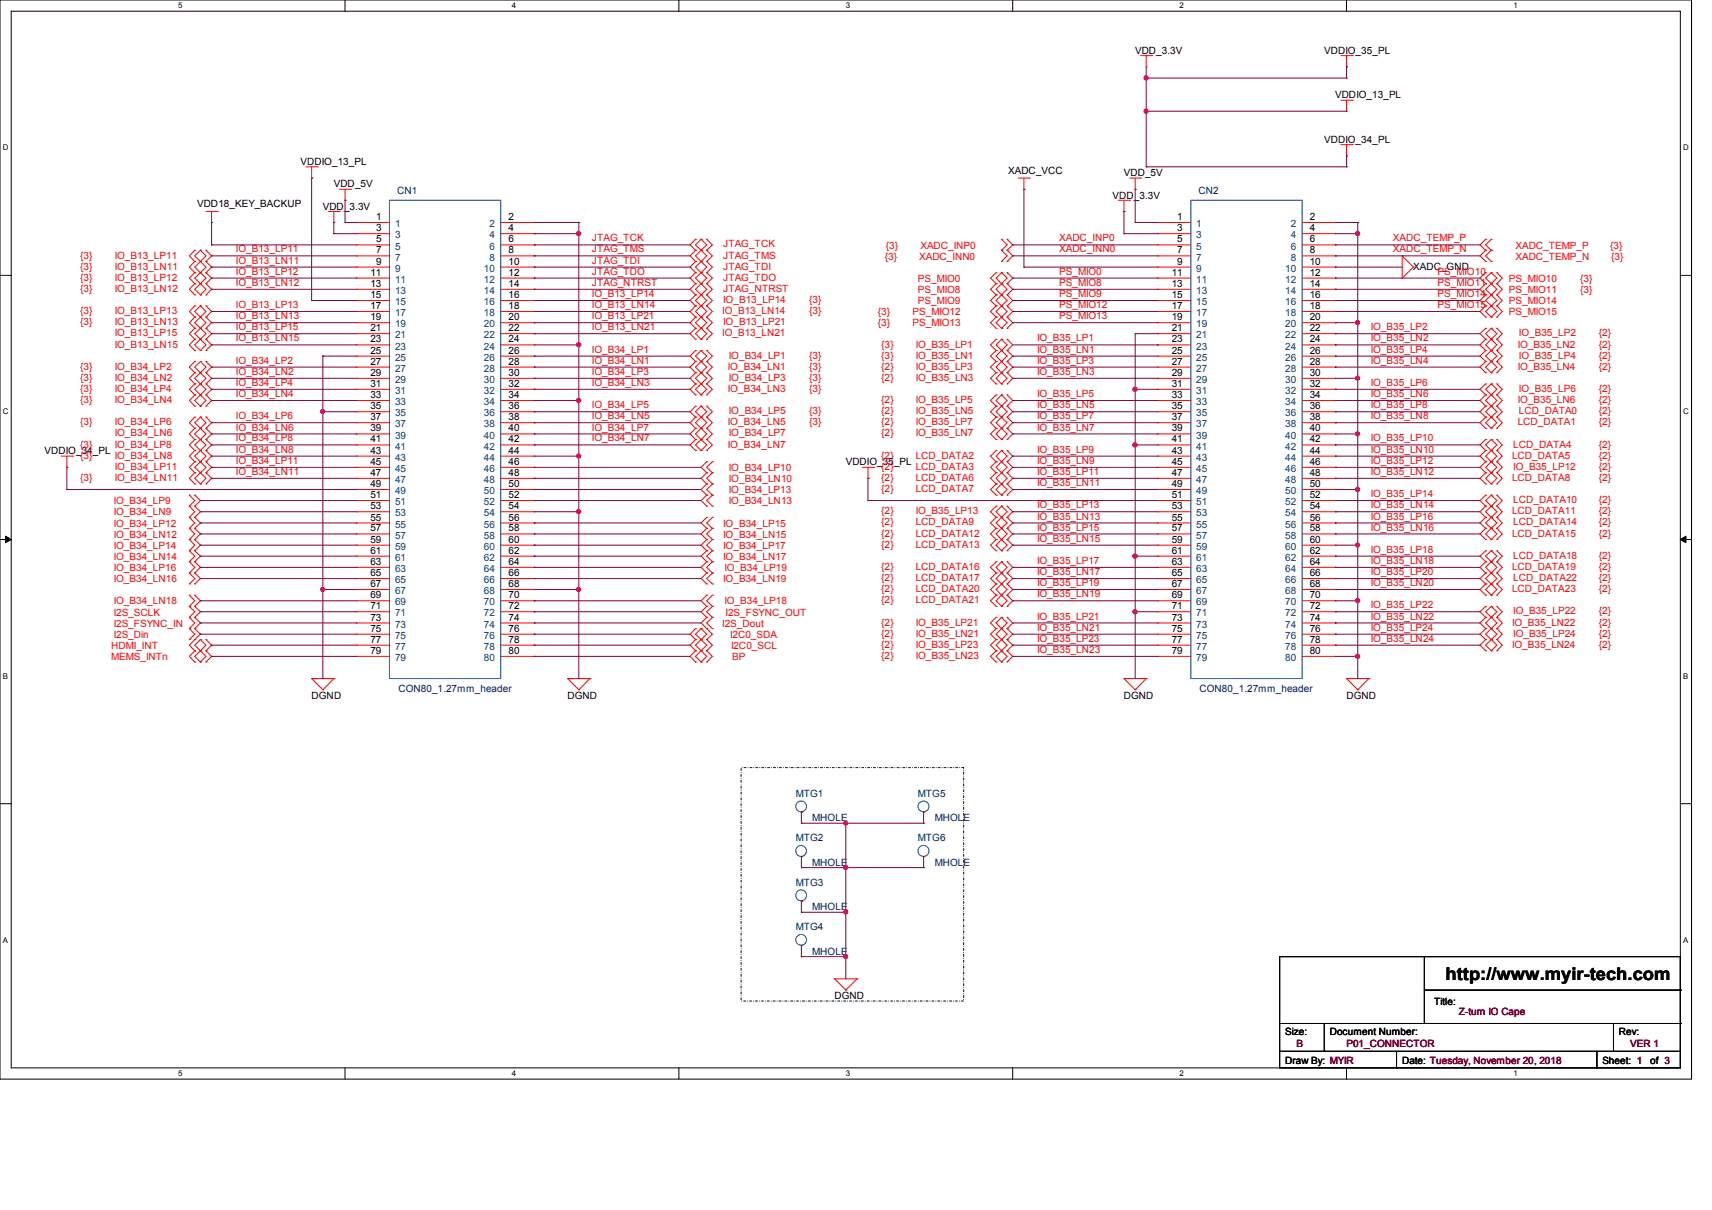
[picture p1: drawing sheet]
<svg xmlns="http://www.w3.org/2000/svg" width="297mm" height="210mm" viewBox="0 0 297 210" stroke-linecap="round" stroke-linejoin="round" font-family="sans-serif">
<defs><g id="words">
<text font-size="3" x="250.8" y="170">http://www.myir-tech.com</text>
<g font-size="1.7">
<text x="196.9" y="9.4">VDD_3.3V</text>
<text x="229.7" y="9.4">VDDIO_35_PL</text>
<text x="231.6" y="17.1">VDDIO_13_PL</text>
<text x="52.2" y="28.7">VDDIO_13_PL</text>
<text x="229.7" y="24.8">VDDIO_34_PL</text>
<text x="34.2" y="36">VDD18_KEY_BACKUP</text>
<text x="57.9" y="32.5">VDD_5V</text>
<text x="174.9" y="30.2">XADC_VCC</text>
<text x="193" y="34.5">VDD_3.3V</text>
<text x="195" y="30.6">VDD_5V</text>
<text x="56" y="36.4">VDD_3.3V</text>
<text x="65.2" y="38.2">1</text>
<text x="65.2" y="40.1">3</text>
<text x="88.2" y="38.2">2</text>
<text x="88.2" y="40.1">4</text>
<text x="204.2" y="38.2">1</text>
<text x="204.2" y="40.1">3</text>
<text x="227.2" y="38.2">2</text>
<text x="227.2" y="40.1">4</text>
<text x="64.3" y="47.8">11</text>
<text x="65.2" y="42.1">5</text>
<text x="65.2" y="44">7</text>
<text x="65.2" y="45.9">9</text>
<text x="88.2" y="42.1">6</text>
<text x="88.2" y="44">8</text>
<text x="88.2" y="45.9">10</text>
<text x="88.2" y="47.8">12</text>
<text x="203.3" y="47.8">11</text>
<text x="204.2" y="42.1">5</text>
<text x="204.2" y="44">7</text>
<text x="204.2" y="45.9">9</text>
<text x="227.2" y="42.1">6</text>
<text x="227.2" y="44">8</text>
<text x="227.2" y="45.9">10</text>
<text x="227.2" y="47.8">12</text>
<text x="245.2" y="46.8">XADC_GND</text>
<text x="64.3" y="49.8">13</text>
<text x="64.3" y="51.7">15</text>
<text x="64.3" y="53.6">17</text>
<text x="88.2" y="49.8">14</text>
<text x="88.2" y="51.7">16</text>
<text x="88.2" y="53.6">18</text>
<text x="203.3" y="49.8">13</text>
<text x="203.3" y="51.7">15</text>
<text x="203.3" y="53.6">17</text>
<text x="227.2" y="49.8">14</text>
<text x="227.2" y="51.7">16</text>
<text x="227.2" y="53.6">18</text>
<text x="64.3" y="55.6">19</text>
<text x="64.3" y="57.5">21</text>
<text x="64.3" y="59.4">23</text>
<text x="88.2" y="55.6">20</text>
<text x="88.2" y="57.5">22</text>
<text x="88.2" y="59.4">24</text>
<text x="203.3" y="55.6">19</text>
<text x="203.3" y="57.5">21</text>
<text x="203.3" y="59.4">23</text>
<text x="227.2" y="55.6">20</text>
<text x="227.2" y="57.5">22</text>
<text x="227.2" y="59.4">24</text>
<text x="64.3" y="61.4">25</text>
<text x="64.3" y="63.3">27</text>
<text x="64.3" y="65.2">29</text>
<text x="88.2" y="61.4">26</text>
<text x="88.2" y="63.3">28</text>
<text x="88.2" y="65.2">30</text>
<text x="203.3" y="61.4">25</text>
<text x="203.3" y="63.3">27</text>
<text x="203.3" y="65.2">29</text>
<text x="227.2" y="61.4">26</text>
<text x="227.2" y="63.3">28</text>
<text x="227.2" y="65.2">30</text>
<text x="64.3" y="67.1">31</text>
<text x="64.3" y="69.1">33</text>
<text x="64.3" y="71">35</text>
<text x="88.2" y="67.1">32</text>
<text x="88.2" y="69.1">34</text>
<text x="88.2" y="71">36</text>
<text x="203.3" y="67.1">31</text>
<text x="203.3" y="69.1">33</text>
<text x="203.3" y="71">35</text>
<text x="227.2" y="67.1">32</text>
<text x="227.2" y="69.1">34</text>
<text x="227.2" y="71">36</text>
<text x="64.3" y="72.9">37</text>
<text x="64.3" y="74.9">39</text>
<text x="64.3" y="76.8">41</text>
<text x="88.2" y="72.9">38</text>
<text x="88.2" y="74.9">40</text>
<text x="88.2" y="76.8">42</text>
<text x="203.3" y="72.9">37</text>
<text x="203.3" y="74.9">39</text>
<text x="203.3" y="76.8">41</text>
<text x="227.2" y="72.9">38</text>
<text x="227.2" y="74.9">40</text>
<text x="227.2" y="76.8">42</text>
<text x="7.7" y="78.8">VDDIO_34_PL</text>
<text x="64.3" y="78.7">43</text>
<text x="64.3" y="80.7">45</text>
<text x="64.3" y="82.6">47</text>
<text x="88.2" y="78.7">44</text>
<text x="88.2" y="80.7">46</text>
<text x="88.2" y="82.6">48</text>
<text x="146.7" y="80.8">VDDIO_35_PL</text>
<text x="203.3" y="78.7">43</text>
<text x="203.3" y="80.7">45</text>
<text x="203.3" y="82.6">47</text>
<text x="227.2" y="78.7">44</text>
<text x="227.2" y="80.7">46</text>
<text x="227.2" y="82.6">48</text>
<text x="64.3" y="84.5">49</text>
<text x="64.3" y="86.4">51</text>
<text x="64.3" y="88.4">53</text>
<text x="88.2" y="84.5">50</text>
<text x="88.2" y="86.4">52</text>
<text x="88.2" y="88.4">54</text>
<text x="203.3" y="84.5">49</text>
<text x="203.3" y="86.4">51</text>
<text x="203.3" y="88.4">53</text>
<text x="227.2" y="84.5">50</text>
<text x="227.2" y="86.4">52</text>
<text x="227.2" y="88.4">54</text>
<text x="64.3" y="90.3">55</text>
<text x="64.3" y="92.2">57</text>
<text x="64.3" y="94.2">59</text>
<text x="88.2" y="90.3">56</text>
<text x="88.2" y="92.2">58</text>
<text x="88.2" y="94.2">60</text>
<text x="203.3" y="90.3">55</text>
<text x="203.3" y="92.2">57</text>
<text x="203.3" y="94.2">59</text>
<text x="227.2" y="90.3">56</text>
<text x="227.2" y="92.2">58</text>
<text x="227.2" y="94.2">60</text>
<text x="64.3" y="96.1">61</text>
<text x="64.3" y="98">63</text>
<text x="64.3" y="100">65</text>
<text x="64.3" y="101.9">67</text>
<text x="88.2" y="96.1">62</text>
<text x="88.2" y="98">64</text>
<text x="88.2" y="100">66</text>
<text x="88.2" y="101.9">68</text>
<text x="203.3" y="96.1">61</text>
<text x="203.3" y="98">63</text>
<text x="203.3" y="100">65</text>
<text x="203.3" y="101.9">67</text>
<text x="227.2" y="96.1">62</text>
<text x="227.2" y="98">64</text>
<text x="227.2" y="100">66</text>
<text x="227.2" y="101.9">68</text>
<text x="64.3" y="103.8">69</text>
<text x="64.3" y="105.7">71</text>
<text x="64.3" y="107.7">73</text>
<text x="88.2" y="103.8">70</text>
<text x="88.2" y="105.7">72</text>
<text x="88.2" y="107.7">74</text>
<text x="203.3" y="103.8">69</text>
<text x="203.3" y="105.7">71</text>
<text x="203.3" y="107.7">73</text>
<text x="227.2" y="103.8">70</text>
<text x="227.2" y="105.7">72</text>
<text x="227.2" y="107.7">74</text>
<text x="64.3" y="109.6">75</text>
<text x="64.3" y="111.5">77</text>
<text x="64.3" y="113.5">79</text>
<text x="88.2" y="109.6">76</text>
<text x="88.2" y="111.5">78</text>
<text x="88.2" y="113.5">80</text>
<text x="203.3" y="109.6">75</text>
<text x="203.3" y="111.5">77</text>
<text x="203.3" y="113.5">79</text>
<text x="227.2" y="109.6">76</text>
<text x="227.2" y="111.5">78</text>
<text x="227.2" y="113.5">80</text>
<text x="54.1" y="121.3">DGND</text>
<text x="98.5" y="121.3">DGND</text>
<text x="195" y="121.3">DGND</text>
<text x="233.6" y="121.3">DGND</text>
<text x="144.8" y="173.4">DGND</text>
<text x="222.9" y="179.6">Size:</text>
<text x="230.7" y="179.6">Document Number:</text>
<text x="248.8" y="174.4">Title:</text>
<text x="280.9" y="179.6">Rev:</text>
<text x="222.9" y="184.6">Draw By: MYIR</text>
<text x="243.2" y="184.6">Date: Tuesday, November 20, 2018</text>
<text x="278" y="184.6">Sheet: 1</text>
<text x="286.3" y="184.6">of 3</text>
</g>
<g font-size="1.7" fill="#000080">
<text x="68.9" y="33.7">CN1</text>
<text x="207.9" y="33.7">CN2</text>
<text x="69.1" y="120.1">CON80_1.27mm_header</text>
<text x="208.1" y="120.1">CON80_1.27mm_header</text>
<text x="138" y="138.3">MTG1</text>
<text x="140.9" y="142.5">MHOLE</text>
<text x="159.2" y="138.3">MTG5</text>
<text x="162.2" y="142.5">MHOLE</text>
<text x="138" y="146">MTG2</text>
<text x="159.2" y="146">MTG6</text>
<text x="138" y="153.8">MTG3</text>
<text x="140.9" y="150.3">MHOLE</text>
<text x="162.2" y="150.3">MHOLE</text>
<text x="138" y="161.5">MTG4</text>
<text x="140.9" y="158">MHOLE</text>
<text x="140.9" y="165.7">MHOLE</text>
</g>
<g font-size="1.7" fill="#004080">
<text x="68.5" y="39.4">1</text>
<text x="68.5" y="41.4">3</text>
<text x="84.9" y="39.4">2</text>
<text x="84.9" y="41.4">4</text>
<text x="207.5" y="39.4">1</text>
<text x="207.5" y="41.4">3</text>
<text x="223.9" y="39.4">2</text>
<text x="223.9" y="41.4">4</text>
<text x="68.5" y="43.3">5</text>
<text x="68.5" y="45.2">7</text>
<text x="68.5" y="47.2">9</text>
<text x="83.9" y="47.2">10</text>
<text x="84.9" y="43.3">6</text>
<text x="84.9" y="45.2">8</text>
<text x="207.5" y="43.3">5</text>
<text x="207.5" y="45.2">7</text>
<text x="207.5" y="47.2">9</text>
<text x="222.9" y="47.2">10</text>
<text x="223.9" y="43.3">6</text>
<text x="223.9" y="45.2">8</text>
<text x="68.5" y="49.1">11</text>
<text x="68.5" y="51">13</text>
<text x="68.5" y="53">15</text>
<text x="83.9" y="49.1">12</text>
<text x="83.9" y="51">14</text>
<text x="83.9" y="53">16</text>
<text x="207.5" y="49.1">11</text>
<text x="207.5" y="51">13</text>
<text x="207.5" y="53">15</text>
<text x="222.9" y="49.1">12</text>
<text x="222.9" y="51">14</text>
<text x="222.9" y="53">16</text>
<text x="68.5" y="54.9">17</text>
<text x="68.5" y="56.8">19</text>
<text x="68.5" y="58.7">21</text>
<text x="83.9" y="54.9">18</text>
<text x="83.9" y="56.8">20</text>
<text x="83.9" y="58.7">22</text>
<text x="207.5" y="54.9">17</text>
<text x="207.5" y="56.8">19</text>
<text x="207.5" y="58.7">21</text>
<text x="222.9" y="54.9">18</text>
<text x="222.9" y="56.8">20</text>
<text x="222.9" y="58.7">22</text>
<text x="68.5" y="60.7">23</text>
<text x="68.5" y="62.6">25</text>
<text x="68.5" y="64.5">27</text>
<text x="83.9" y="60.7">24</text>
<text x="83.9" y="62.6">26</text>
<text x="83.9" y="64.5">28</text>
<text x="207.5" y="60.7">23</text>
<text x="207.5" y="62.6">25</text>
<text x="207.5" y="64.5">27</text>
<text x="222.9" y="60.7">24</text>
<text x="222.9" y="62.6">26</text>
<text x="222.9" y="64.5">28</text>
<text x="68.5" y="66.5">29</text>
<text x="68.5" y="68.4">31</text>
<text x="68.5" y="70.3">33</text>
<text x="83.9" y="66.5">30</text>
<text x="83.9" y="68.4">32</text>
<text x="83.9" y="70.3">34</text>
<text x="207.5" y="66.5">29</text>
<text x="207.5" y="68.4">31</text>
<text x="207.5" y="70.3">33</text>
<text x="222.9" y="66.5">30</text>
<text x="222.9" y="68.4">32</text>
<text x="222.9" y="70.3">34</text>
<text x="68.5" y="72.3">35</text>
<text x="68.5" y="74.2">37</text>
<text x="68.5" y="76.1">39</text>
<text x="83.9" y="72.3">36</text>
<text x="83.9" y="74.2">38</text>
<text x="83.9" y="76.1">40</text>
<text x="207.5" y="72.3">35</text>
<text x="207.5" y="74.2">37</text>
<text x="207.5" y="76.1">39</text>
<text x="222.9" y="72.3">36</text>
<text x="222.9" y="74.2">38</text>
<text x="222.9" y="76.1">40</text>
<text x="68.5" y="78">41</text>
<text x="68.5" y="80">43</text>
<text x="68.5" y="81.9">45</text>
<text x="68.5" y="83.8">47</text>
<text x="83.9" y="78">42</text>
<text x="83.9" y="80">44</text>
<text x="83.9" y="81.9">46</text>
<text x="83.9" y="83.8">48</text>
<text x="207.5" y="78">41</text>
<text x="207.5" y="80">43</text>
<text x="207.5" y="81.9">45</text>
<text x="207.5" y="83.8">47</text>
<text x="222.9" y="78">42</text>
<text x="222.9" y="80">44</text>
<text x="222.9" y="81.9">46</text>
<text x="222.9" y="83.8">48</text>
<text x="68.5" y="85.8">49</text>
<text x="68.5" y="87.7">51</text>
<text x="68.5" y="89.6">53</text>
<text x="83.9" y="85.8">50</text>
<text x="83.9" y="87.7">52</text>
<text x="83.9" y="89.6">54</text>
<text x="207.5" y="85.8">49</text>
<text x="207.5" y="87.7">51</text>
<text x="207.5" y="89.6">53</text>
<text x="222.9" y="85.8">50</text>
<text x="222.9" y="87.7">52</text>
<text x="222.9" y="89.6">54</text>
<text x="68.5" y="91.6">55</text>
<text x="68.5" y="93.5">57</text>
<text x="68.5" y="95.4">59</text>
<text x="83.9" y="91.6">56</text>
<text x="83.9" y="93.5">58</text>
<text x="83.9" y="95.4">60</text>
<text x="207.5" y="91.6">55</text>
<text x="207.5" y="93.5">57</text>
<text x="207.5" y="95.4">59</text>
<text x="222.9" y="91.6">56</text>
<text x="222.9" y="93.5">58</text>
<text x="222.9" y="95.4">60</text>
<text x="68.5" y="97.3">61</text>
<text x="68.5" y="99.3">63</text>
<text x="68.5" y="101.2">65</text>
<text x="83.9" y="97.3">62</text>
<text x="83.9" y="99.3">64</text>
<text x="83.9" y="101.2">66</text>
<text x="207.5" y="97.3">61</text>
<text x="207.5" y="99.3">63</text>
<text x="207.5" y="101.2">65</text>
<text x="222.9" y="97.3">62</text>
<text x="222.9" y="99.3">64</text>
<text x="222.9" y="101.2">66</text>
<text x="68.5" y="103.1">67</text>
<text x="68.5" y="105.1">69</text>
<text x="68.5" y="107">71</text>
<text x="83.9" y="103.1">68</text>
<text x="83.9" y="105.1">70</text>
<text x="83.9" y="107">72</text>
<text x="207.5" y="103.1">67</text>
<text x="207.5" y="105.1">69</text>
<text x="207.5" y="107">71</text>
<text x="222.9" y="103.1">68</text>
<text x="222.9" y="105.1">70</text>
<text x="222.9" y="107">72</text>
<text x="68.5" y="108.9">73</text>
<text x="68.5" y="110.9">75</text>
<text x="68.5" y="112.8">77</text>
<text x="83.9" y="108.9">74</text>
<text x="83.9" y="110.9">76</text>
<text x="83.9" y="112.8">78</text>
<text x="207.5" y="108.9">73</text>
<text x="207.5" y="110.9">75</text>
<text x="207.5" y="112.8">77</text>
<text x="222.9" y="108.9">74</text>
<text x="222.9" y="110.9">76</text>
<text x="222.9" y="112.8">78</text>
<text x="68.5" y="114.7">79</text>
<text x="83.9" y="114.7">80</text>
<text x="207.5" y="114.7">79</text>
<text x="222.9" y="114.7">80</text>
</g>
<g font-size="1.7" fill="#f00">
<text x="102.7" y="41.9">JTAG_TCK</text>
<text x="183.8" y="41.9">XADC_INP0</text>
<text x="241.7" y="41.9">XADC_TEMP_P</text>
<text x="13.9" y="44.9">{3}</text>
<text x="13.9" y="46.8">{3}</text>
<text x="19.9" y="44.9">IO_B13_LP11</text>
<text x="19.9" y="46.8">IO_B13_LN11</text>
<text x="40.9" y="43.8">IO_B13_LP11</text>
<text x="40.9" y="45.8">IO_B13_LN11</text>
<text x="40.9" y="47.7">IO_B13_LP12</text>
<text x="102.7" y="43.8">JTAG_TMS</text>
<text x="102.7" y="45.8">JTAG_TDI</text>
<text x="102.7" y="47.7">JTAG_TDO</text>
<text x="125.5" y="44.9">JTAG_TMS</text>
<text x="125.5" y="46.8">JTAG_TDI</text>
<text x="125.5" y="42.9">JTAG_TCK</text>
<text x="153.5" y="45">{3}</text>
<text x="153.7" y="43.1">{3}</text>
<text x="159.5" y="45">XADC_INN0</text>
<text x="159.7" y="43.1">XADC_INP0</text>
<text x="183.8" y="47.7">PS_MIO0</text>
<text x="183.8" y="43.8">XADC_INN0</text>
<text x="241.7" y="43.8">XADC_TEMP_N</text>
<text x="249.4" y="47.7">PS_MIO10</text>
<text x="262.9" y="43.1">XADC_TEMP_P</text>
<text x="262.9" y="45">XADC_TEMP_N</text>
<text x="279.3" y="43.1">{3}</text>
<text x="279.5" y="45">{3}</text>
<text x="13.9" y="48.7">{3}</text>
<text x="13.9" y="50.7">{3}</text>
<text x="19.9" y="48.7">IO_B13_LP12</text>
<text x="19.9" y="50.7">IO_B13_LN12</text>
<text x="40.9" y="49.6">IO_B13_LN12</text>
<text x="40.9" y="53.5">IO_B13_LP13</text>
<text x="102.7" y="49.6">JTAG_NTRST</text>
<text x="102.7" y="53.5">IO_B13_LN14</text>
<text x="102.7" y="51.6">IO_B13_LP14</text>
<text x="125.5" y="48.7">JTAG_TDO</text>
<text x="125.5" y="50.7">JTAG_NTRST</text>
<text x="125.5" y="52.6">IO_B13_LP14</text>
<text x="140.4" y="52.6">{3}</text>
<text x="159.2" y="48.9">PS_MIO0</text>
<text x="159.2" y="50.8">PS_MIO8</text>
<text x="159.2" y="52.8">PS_MIO9</text>
<text x="183.8" y="49.6">PS_MIO8</text>
<text x="183.8" y="51.6">PS_MIO9</text>
<text x="183.8" y="53.5">PS_MIO12</text>
<text x="249.4" y="49.6">PS_MIO11</text>
<text x="249.4" y="51.6">PS_MIO14</text>
<text x="249.4" y="53.5">PS_MIO15</text>
<text x="261.8" y="48.9">PS_MIO10</text>
<text x="261.8" y="50.8">PS_MIO11</text>
<text x="261.8" y="52.8">PS_MIO14</text>
<text x="274.1" y="48.9">{3}</text>
<text x="274.1" y="50.8">{3}</text>
<text x="13.9" y="54.5">{3}</text>
<text x="13.9" y="56.4">{3}</text>
<text x="19.9" y="54.5">IO_B13_LP13</text>
<text x="19.9" y="56.4">IO_B13_LN13</text>
<text x="19.9" y="58.4">IO_B13_LP15</text>
<text x="40.9" y="55.4">IO_B13_LN13</text>
<text x="40.9" y="59.3">IO_B13_LN15</text>
<text x="40.9" y="57.3">IO_B13_LP15</text>
<text x="102.7" y="57.3">IO_B13_LN21</text>
<text x="102.7" y="55.4">IO_B13_LP21</text>
<text x="125.3" y="54.5">IO_B13_LN14</text>
<text x="125.3" y="58.4">IO_B13_LN21</text>
<text x="125.5" y="56.4">IO_B13_LP21</text>
<text x="140.4" y="54.5">{3}</text>
<text x="152.3" y="54.7">{3}</text>
<text x="152.3" y="56.6">{3}</text>
<text x="158.3" y="54.7">PS_MIO12</text>
<text x="158.3" y="56.6">PS_MIO13</text>
<text x="179.9" y="59.3">IO_B35_LP1</text>
<text x="183.8" y="55.4">PS_MIO13</text>
<text x="237.8" y="59.3">IO_B35_LN2</text>
<text x="237.8" y="57.3">IO_B35_LP2</text>
<text x="261.8" y="54.7">PS_MIO15</text>
<text x="263.5" y="58.4">IO_B35_LP2</text>
<text x="277.4" y="58.4">{2}</text>
<text x="13.9" y="64.2">{3}</text>
<text x="19.9" y="60.3">IO_B13_LN15</text>
<text x="19.9" y="64.2">IO_B34_LP2</text>
<text x="40.9" y="63.1">IO_B34_LP2</text>
<text x="40.9" y="65.1">IO_B34_LN2</text>
<text x="102.7" y="63.1">IO_B34_LN1</text>
<text x="102.7" y="61.2">IO_B34_LP1</text>
<text x="102.7" y="65.1">IO_B34_LP3</text>
<text x="126.3" y="64.2">IO_B34_LN1</text>
<text x="126.4" y="62.2">IO_B34_LP1</text>
<text x="140.4" y="62.2">{3}</text>
<text x="140.4" y="64.2">{3}</text>
<text x="152.9" y="64.2">{2}</text>
<text x="152.9" y="60.3">{3}</text>
<text x="152.9" y="62.2">{3}</text>
<text x="158.9" y="64.2">IO_B35_LP3</text>
<text x="158.9" y="60.3">IO_B35_LP1</text>
<text x="158.9" y="62.2">IO_B35_LN1</text>
<text x="179.9" y="65.1">IO_B35_LN3</text>
<text x="179.9" y="63.1">IO_B35_LP3</text>
<text x="179.9" y="61.2">IO_B35_LN1</text>
<text x="237.8" y="63.1">IO_B35_LN4</text>
<text x="237.8" y="61.2">IO_B35_LP4</text>
<text x="263.3" y="64.2">IO_B35_LN4</text>
<text x="263.3" y="60.3">IO_B35_LN2</text>
<text x="263.5" y="62.2">IO_B35_LP4</text>
<text x="277.4" y="64.2">{2}</text>
<text x="277.4" y="62.2">{2}</text>
<text x="277.4" y="60.3">{2}</text>
<text x="13.9" y="68">{3}</text>
<text x="13.9" y="70">{3}</text>
<text x="13.9" y="66.1">{3}</text>
<text x="19.9" y="68">IO_B34_LP4</text>
<text x="19.9" y="70">IO_B34_LN4</text>
<text x="19.9" y="66.1">IO_B34_LN2</text>
<text x="40.9" y="68.9">IO_B34_LN4</text>
<text x="40.9" y="67">IO_B34_LP4</text>
<text x="102.7" y="70.9">IO_B34_LP5</text>
<text x="102.7" y="67">IO_B34_LN3</text>
<text x="126.3" y="68">IO_B34_LN3</text>
<text x="126.4" y="71.9">IO_B34_LP5</text>
<text x="126.4" y="66.1">IO_B34_LP3</text>
<text x="140.4" y="71.9">{3}</text>
<text x="140.4" y="68">{3}</text>
<text x="140.4" y="66.1">{3}</text>
<text x="152.9" y="70">{2}</text>
<text x="152.9" y="71.9">{2}</text>
<text x="152.9" y="66.1">{2}</text>
<text x="158.9" y="70">IO_B35_LP5</text>
<text x="158.9" y="71.9">IO_B35_LN5</text>
<text x="158.9" y="66.1">IO_B35_LN3</text>
<text x="179.9" y="70.9">IO_B35_LN5</text>
<text x="179.9" y="68.9">IO_B35_LP5</text>
<text x="237.8" y="70.9">IO_B35_LP8</text>
<text x="237.8" y="67">IO_B35_LP6</text>
<text x="237.8" y="68.9">IO_B35_LN6</text>
<text x="263.3" y="70">IO_B35_LN6</text>
<text x="263.5" y="71.9">LCD_DATA0</text>
<text x="263.5" y="68">IO_B35_LP6</text>
<text x="277.4" y="71.9">{2}</text>
<text x="277.4" y="70">{2}</text>
<text x="277.4" y="68">{2}</text>
<text x="13.9" y="73.8">{3}</text>
<text x="13.9" y="77.7">{3}</text>
<text x="19.9" y="75.7">IO_B34_LN6</text>
<text x="19.9" y="73.8">IO_B34_LP6</text>
<text x="19.9" y="77.7">IO_B34_LP8</text>
<text x="40.9" y="72.8">IO_B34_LP6</text>
<text x="40.9" y="74.7">IO_B34_LN6</text>
<text x="40.9" y="76.6">IO_B34_LP8</text>
<text x="102.7" y="72.8">IO_B34_LN5</text>
<text x="102.7" y="74.7">IO_B34_LP7</text>
<text x="102.7" y="76.6">IO_B34_LN7</text>
<text x="126.3" y="73.8">IO_B34_LN5</text>
<text x="126.3" y="77.7">IO_B34_LN7</text>
<text x="126.4" y="75.7">IO_B34_LP7</text>
<text x="140.4" y="73.8">{3}</text>
<text x="152.9" y="75.7">{2}</text>
<text x="152.9" y="73.8">{2}</text>
<text x="158.9" y="75.7">IO_B35_LN7</text>
<text x="158.9" y="73.8">IO_B35_LP7</text>
<text x="179.9" y="74.7">IO_B35_LN7</text>
<text x="179.9" y="72.8">IO_B35_LP7</text>
<text x="237.8" y="72.8">IO_B35_LN8</text>
<text x="237.8" y="76.6">IO_B35_LP10</text>
<text x="262.5" y="77.7">LCD_DATA4</text>
<text x="263.3" y="73.8">LCD_DATA1</text>
<text x="277.4" y="73.8">{2}</text>
<text x="277.4" y="77.7">{2}</text>
<text x="13.9" y="79.6">{3}</text>
<text x="13.9" y="83.5">{3}</text>
<text x="19.9" y="79.6">IO_B34_LN8</text>
<text x="19.9" y="83.5">IO_B34_LN11</text>
<text x="19.9" y="81.5">IO_B34_LP11</text>
<text x="40.9" y="78.6">IO_B34_LN8</text>
<text x="40.9" y="82.4">IO_B34_LN11</text>
<text x="40.9" y="80.5">IO_B34_LP11</text>
<text x="126.4" y="81.7">IO_B34_LP10</text>
<text x="126.4" y="83.7">IO_B34_LN10</text>
<text x="152.9" y="83.5">{2}</text>
<text x="152.9" y="81.5">{2}</text>
<text x="152.9" y="79.6">{2}</text>
<text x="158.9" y="83.5">LCD_DATA6</text>
<text x="158.9" y="81.5">LCD_DATA3</text>
<text x="158.9" y="79.6">LCD_DATA2</text>
<text x="179.9" y="82.4">IO_B35_LP11</text>
<text x="179.9" y="80.5">IO_B35_LN9</text>
<text x="179.9" y="78.6">IO_B35_LP9</text>
<text x="237.8" y="82.4">IO_B35_LN12</text>
<text x="237.8" y="80.5">IO_B35_LP12</text>
<text x="237.8" y="78.6">IO_B35_LN10</text>
<text x="262.3" y="83.5">LCD_DATA8</text>
<text x="262.3" y="79.6">LCD_DATA5</text>
<text x="262.5" y="81.5">IO_B35_LP12</text>
<text x="277.4" y="83.5">{2}</text>
<text x="277.4" y="81.5">{2}</text>
<text x="277.4" y="79.6">{2}</text>
<text x="19.7" y="89.5">IO_B34_LN9</text>
<text x="19.7" y="87.5">IO_B34_LP9</text>
<text x="126.4" y="87.5">IO_B34_LN13</text>
<text x="126.4" y="85.6">IO_B34_LP13</text>
<text x="152.9" y="89.3">{2}</text>
<text x="152.9" y="85.4">{2}</text>
<text x="158.9" y="89.3">IO_B35_LP13</text>
<text x="158.9" y="85.4">LCD_DATA7</text>
<text x="179.9" y="88.2">IO_B35_LP13</text>
<text x="179.9" y="84.4">IO_B35_LN11</text>
<text x="237.8" y="88.2">IO_B35_LN14</text>
<text x="237.8" y="86.3">IO_B35_LP14</text>
<text x="262.3" y="89.3">LCD_DATA11</text>
<text x="262.5" y="87.3">LCD_DATA10</text>
<text x="277.4" y="89.3">{2}</text>
<text x="277.4" y="87.3">{2}</text>
<text x="19.7" y="95.2">IO_B34_LP14</text>
<text x="19.7" y="93.3">IO_B34_LN12</text>
<text x="19.7" y="91.4">IO_B34_LP12</text>
<text x="125.5" y="91.4">IO_B34_LP15</text>
<text x="125.5" y="95.2">IO_B34_LP17</text>
<text x="125.5" y="93.3">IO_B34_LN15</text>
<text x="152.9" y="95">{2}</text>
<text x="152.9" y="93.1">{2}</text>
<text x="152.9" y="91.2">{2}</text>
<text x="158.9" y="95">LCD_DATA13</text>
<text x="158.9" y="93.1">LCD_DATA12</text>
<text x="158.9" y="91.2">LCD_DATA9</text>
<text x="179.9" y="94">IO_B35_LN15</text>
<text x="179.9" y="92.1">IO_B35_LP15</text>
<text x="179.9" y="90.2">IO_B35_LN13</text>
<text x="237.8" y="92.1">IO_B35_LN16</text>
<text x="237.8" y="90.2">IO_B35_LP16</text>
<text x="237.8" y="95.9">IO_B35_LP18</text>
<text x="262.3" y="93.1">LCD_DATA15</text>
<text x="262.5" y="91.2">LCD_DATA14</text>
<text x="277.4" y="91.2">{2}</text>
<text x="277.4" y="93.1">{2}</text>
<text x="19.7" y="97.2">IO_B34_LN14</text>
<text x="19.7" y="101.1">IO_B34_LN16</text>
<text x="19.7" y="99.1">IO_B34_LP16</text>
<text x="125.5" y="97.2">IO_B34_LN17</text>
<text x="125.5" y="101.1">IO_B34_LN19</text>
<text x="125.7" y="99.1">IO_B34_LP19</text>
<text x="152.9" y="100.8">{2}</text>
<text x="152.9" y="98.9">{2}</text>
<text x="158.9" y="100.8">LCD_DATA17</text>
<text x="158.9" y="98.9">LCD_DATA16</text>
<text x="179.9" y="101.7">IO_B35_LP19</text>
<text x="179.9" y="99.8">IO_B35_LN17</text>
<text x="179.9" y="97.9">IO_B35_LP17</text>
<text x="237.8" y="99.8">IO_B35_LP20</text>
<text x="237.8" y="101.7">IO_B35_LN20</text>
<text x="237.8" y="97.9">IO_B35_LN18</text>
<text x="262.3" y="98.9">LCD_DATA19</text>
<text x="262.5" y="100.8">LCD_DATA22</text>
<text x="262.5" y="97">LCD_DATA18</text>
<text x="277.4" y="100.8">{2}</text>
<text x="277.4" y="97">{2}</text>
<text x="277.4" y="98.9">{2}</text>
<text x="19.7" y="104.9">IO_B34_LN18</text>
<text x="19.7" y="106.8">I2S_SCLK</text>
<text x="125.7" y="104.9">IO_B34_LP18</text>
<text x="125.9" y="106.8">I2S_FSYNC_OUT</text>
<text x="152.9" y="104.7">{2}</text>
<text x="152.9" y="102.8">{2}</text>
<text x="158.9" y="104.7">LCD_DATA21</text>
<text x="158.9" y="102.8">LCD_DATA20</text>
<text x="179.9" y="103.7">IO_B35_LN19</text>
<text x="179.9" y="107.5">IO_B35_LP21</text>
<text x="237.8" y="105.6">IO_B35_LP22</text>
<text x="237.8" y="107.5">IO_B35_LN22</text>
<text x="262.3" y="102.8">LCD_DATA23</text>
<text x="262.5" y="106.6">IO_B35_LP22</text>
<text x="277.4" y="102.8">{2}</text>
<text x="277.4" y="106.6">{2}</text>
<text x="19.3" y="112.6">HDMI_INT</text>
<text x="19.7" y="108.8">I2S_FSYNC_IN</text>
<text x="19.7" y="110.7">I2S_Din</text>
<text x="125.3" y="108.8">I2S_Dout</text>
<text x="126.7" y="110.7">I2C0_SDA</text>
<text x="126.8" y="112.6">I2C0_SCL</text>
<text x="152.9" y="112.4">{2}</text>
<text x="152.9" y="110.5">{2}</text>
<text x="152.9" y="108.6">{2}</text>
<text x="158.9" y="112.4">IO_B35_LP23</text>
<text x="158.9" y="110.5">IO_B35_LN21</text>
<text x="158.9" y="108.6">IO_B35_LP21</text>
<text x="179.9" y="111.4">IO_B35_LP23</text>
<text x="179.9" y="113.3">IO_B35_LN23</text>
<text x="179.9" y="109.5">IO_B35_LN21</text>
<text x="237.8" y="109.5">IO_B35_LP24</text>
<text x="237.8" y="111.4">IO_B35_LN24</text>
<text x="262.3" y="112.4">IO_B35_LN24</text>
<text x="262.3" y="108.6">IO_B35_LN22</text>
<text x="262.5" y="110.5">IO_B35_LP24</text>
<text x="277.4" y="112.4">{2}</text>
<text x="277.4" y="110.5">{2}</text>
<text x="277.4" y="108.6">{2}</text>
<text x="19.3" y="114.6">MEMS_INTn</text>
<text x="127" y="114.6">BP</text>
<text x="152.9" y="114.3">{2}</text>
<text x="158.9" y="114.3">IO_B35_LN23</text>
</g>
<g font-size="1.7" fill="#800000">
<text x="253.1" y="176.1">Z-turn IO Cape</text>
<text x="224.9" y="181.7">B</text>
<text x="233.6" y="181.7">P01_CONNECTOR</text>
<text x="282.8" y="181.7">VER 1</text>
</g>
<g font-size="1.4">
<text x="30.9" y="1.4">5</text>
<text x="88.8" y="1.4">4</text>
<text x="146.7" y="1.4">3</text>
<text x="204.6" y="1.4">2</text>
<text x="262.6" y="1.4">1</text>
<text x=".5" y="26.1">D</text>
<text x="292" y="26.1">D</text>
<text x=".5" y="71.9">C</text>
<text x="292" y="71.9">C</text>
<text x=".5" y="117.8">B</text>
<text x="292" y="117.8">B</text>
<text x=".5" y="163.6">A</text>
<text x="292" y="163.6">A</text>
<text x="30.9" y="186.8">5</text>
<text x="88.8" y="186.8">4</text>
<text x="146.7" y="186.8">3</text>
<text x="204.6" y="186.8">2</text>
<text x="262.6" y="186.8">1</text>
</g>
</g></defs>
<path d="M0 0h293.5v187.3h-293.5zM1.9 1.9h289.6v183.4h-289.6z" fill="none" stroke="#000" stroke-width=".17"/>
<g fill="#fff">
<path d="M30.9 .2h.8v1.5h-.8z"/>
<path d="M30.9 185.5h.8v1.6h-.8z"/>
</g>
<path d="M59.9 0v1.9M59.9 185.3v2" fill="none" stroke="#000" stroke-width=".17"/>
<g fill="#fff">
<path d="M88.8 .2h.8v1.5h-.8z"/>
<path d="M88.8 185.5h.8v1.6h-.8z"/>
</g>
<path d="M117.8 0v1.9M117.8 185.3v2" fill="none" stroke="#000" stroke-width=".17"/>
<g fill="#fff">
<path d="M146.7 .2h.8v1.5h-.8z"/>
<path d="M146.7 185.5h.8v1.6h-.8z"/>
</g>
<path d="M175.7 0v1.9M175.7 185.3v2" fill="none" stroke="#000" stroke-width=".17"/>
<g fill="#fff">
<path d="M204.6 .2h.8v1.5h-.8z"/>
<path d="M204.6 185.5h.8v1.6h-.8z"/>
</g>
<path d="M233.6 0v1.9M233.6 185.3v2" fill="none" stroke="#000" stroke-width=".17"/>
<g fill="#fff">
<path d="M262.6 .2h.7v1.5h-.7z"/>
<path d="M262.6 185.5h.7v1.6h-.7z"/>
<path d="M.5 24.8h1v1.6h-1z"/>
<path d="M292 24.8h1v1.6h-1z"/>
<path d="M.5 70.7h1v1.5h-1z"/>
<path d="M292 70.7h1v1.5h-1z"/>
</g>
<path d="M0 47.8h1.9M291.5 47.8h2" fill="none" stroke="#000" stroke-width=".17"/>
<g fill="#fff">
<path d="M.5 116.5h.9v1.6h-.9z"/>
<path d="M292 116.5h.9v1.6h-.9z"/>
</g>
<path d="M0 93.6h1.9M291.5 93.6h2" fill="none" stroke="#000" stroke-width=".17"/>
<path d="M1 93l.9 .6-.9 .6zM291.5 93.6l1-.6v1.2z" fill="#000" stroke="#000" stroke-width=".17"/>
<g fill="#fff">
<path d="M.5 162.4h.9v1.5h-.9z"/>
<path d="M292 162.4h.9v1.5h-.9z"/>
</g>
<g fill="none" stroke="#000" stroke-width=".17">
<path d="M0 139.5h1.9M291.5 139.5h2M222 166h69.5v19.3h-69.5zM222 177.6h69.5M229.7 177.6v4.9M247.1 166h.1M247.1 166v11.6M247.1 171.8h44.4M279.9 177.6v4.9M291.5 177.6h.1M291.5 171.8h.1M222 182.5h.1"/>
<path d="M222 182.5h69.5M229.7 182.5h.1M242.3 185.3h.1M242.3 182.5v2.8M277 185.3h.1M277 182.5v2.8M279.9 182.5h.1"/>
</g>
<path d="M128.6 133.2h38.6v40.5h-38.6z" fill="none" stroke="#000" stroke-width=".17" stroke-dasharray=".3 .3 0 .3"/>
<g fill="none" stroke="#f00" stroke-width=".17">
<path d="M197.9 9.7h1.9M198.8 11.6h.1M198.8 9.7v1.9M199.8 9.7h.1M232.6 9.7h2M232.6 17.4h2M233.6 11.6h.1M233.6 19.3h.1M233.6 9.7v1.9M233.6 17.4v1.9M234.6 9.7h.1M234.6 17.4h.1"/>
<path d="M35.7 36.7h2M36.7 38.6h.1M36.7 36.7v1.9M37.7 36.7h.1M53.1 29h1.9M54.1 30.9h.1M54.1 29v1.9M55 29h.1M57 36.7h1.9M57.9 38.6h.1M57.9 36.7v1.9M58.9 36.7h.1"/>
<path d="M58.9 32.9h1.9M59.9 34.8h.1M59.9 32.9v1.9M60.8 32.9h.1M61.8 38.6h.1M61.8 38.6h5.8M86.9 38.6h5.8M92.7 38.6h.1M176.7 30.9h1.9M177.6 32.9h.1M177.6 30.9v2M178.6 30.9h.1"/>
<path d="M194 34.8h2M195 36.7h.1M195 34.8v1.9M196 34.8h.1M196 30.9h1.9M196.9 32.9h.1M196.9 30.9v2M197.9 30.9h.1M200.8 38.6h.1M200.8 38.6h5.8M225.9 38.6h5.7M231.6 38.6h.1"/>
<path d="M232.6 25.1h2M233.6 27.1h.1M233.6 25.1v2M234.6 25.1h.1M33.8 45.4h.1M33.8 43.4h.1M33.8 47.3h.1M33.8 49.2h.1M33.8 51.2h.1M33.8 55h.1M33.8 53.1h.1M33.8 57h.1"/>
<path d="M33.8 58.9h.1M33.8 47.3l-.9 1 .9 .9M33.8 43.4l-.9 1 .9 1M33.8 45.4l-.9 1 .9 .9M33.8 49.2l-.9 1 .9 1M33.8 57l-.9 .9 .9 1M33.8 53.1l-.9 1 .9 .9M33.8 55l-.9 1 .9 1M33.8 58.9l-.9 1 .9 .9M34.8 43.4h.1M34.8 45.4h.1M34.8 47.3h.1"/>
<path d="M34.8 49.2h.1M34.8 51.2h.1M34.8 53.1h.1M34.8 55h.1M34.8 57h.1M34.8 58.9h.1M34.8 43.4l.9 1-1.9 2 1 .9M34.8 43.4l-1 1 1.9 2-.9 .9M34.8 47.3l.9 1-1.9 1.9 1 1M34.8 47.3l-1 1 1.9 1.9-.9 1M34.8 53.1l.9 1-1.9 1.9 1 1M34.8 53.1l-1 1 1.9 1.9-.9 1"/>
<path d="M34.8 57l.9 .9-1.9 2 1 .9M34.8 57l-1 .9 1.9 2-.9 .9M35.7 45.4h.1M35.7 43.4h.1M35.7 47.3h.1M35.7 49.2h.1M35.7 51.2h.1M35.7 55h.1M35.7 53.1h.1M35.7 57h.1M35.7 58.9h.1M35.7 43.4l1 1-1 1"/>
<path d="M35.7 45.4l1 1-1 .9M35.7 47.3l1 1-1 .9M35.7 49.2l1 1-1 1M35.7 53.1l1 1-1 .9M35.7 55l1 1-1 1M35.7 57l1 .9-1 1M35.7 58.9l1 1-1 .9M61.8 40.6h.1M61.8 42.5h.1M61.8 44.4h.1M61.8 46.4h.1M61.8 48.3h.1"/>
<path d="M61.8 50.2h.1M61.8 52.2h.1M61.8 54.1h.1M61.8 56h.1M61.8 57.9h.1M61.8 59.9h.1M61.8 40.6h5.8M61.8 42.5h5.8M61.8 44.4h5.8M61.8 46.4h5.8M61.8 48.3h5.8M61.8 50.2h5.8"/>
<path d="M61.8 52.2h5.8M61.8 54.1h5.8M61.8 56h5.8M61.8 57.9h5.8M61.8 59.9h5.8M86.9 40.6h5.8M86.9 42.5h5.8M86.9 44.4h5.8M86.9 46.4h5.8M86.9 48.3h5.8M86.9 50.2h5.8M86.9 52.2h5.8"/>
<path d="M86.9 54.1h5.8M86.9 56h5.8M86.9 57.9h5.8M86.9 59.9h5.8M92.7 40.6h.1M92.7 42.5h.1M92.7 44.4h.1M92.7 46.4h.1M92.7 48.3h.1M92.7 50.2h.1M92.7 52.2h.1M92.7 54.1h.1"/>
<path d="M92.7 56h.1M92.7 57.9h.1M92.7 59.9h.1M120.6 45.4h.1M120.6 43.4h.1M120.6 47.3h.1M120.6 41.5h.1M120.6 49.2h.1M120.6 51.2h.1M120.6 53.1h.1M120.6 55h.1M120.6 57h.1"/>
<path d="M120.6 58.9h.1M120.6 43.4l-.9 1 .9 1M120.6 47.3l-.9 1 .9 .9M120.6 45.4l-.9 1 .9 .9M120.6 41.5l-.9 1 .9 .9M120.6 49.2l-.9 1 .9 1M120.6 51.2l-.9 1 .9 .9M120.6 53.1l-.9 1 .9 .9M120.6 57l-.9 .9 .9 1M120.6 55l-.9 1 .9 1M121.6 43.4h.1M121.6 45.4h.1"/>
<path d="M121.6 47.3h.1M121.6 41.5h.1M121.6 49.2h.1M121.6 51.2h.1M121.6 53.1h.1M121.6 55h.1M121.6 57h.1M121.6 58.9h.1M121.6 43.4l-1 1 2 2-1 .9M121.6 43.4l1 1-2 2 1 .9M121.6 41.5l-1 1 1 .9M121.6 41.5l1 1-1 .9"/>
<path d="M121.6 47.3l-1 1 2 1.9-2 2 1 .9M121.6 47.3l1 1-2 1.9 2 2-1 .9M121.6 53.1l-1 1 2 1.9-1 1M121.6 53.1l1 1-2 1.9 1 1M121.6 57l-1 .9 1 1M121.6 57l1 .9-1 1M122.6 45.4h.1M122.6 43.4h.1M122.6 47.3h.1M122.6 41.5h.1M122.6 49.2h.1M122.6 51.2h.1"/>
<path d="M122.6 53.1h.1M122.6 55h.1M122.6 57h.1M122.6 58.9h.1M122.6 43.4l1 1-1 1M122.6 45.4l1 1-1 .9M122.6 41.5l1 1-1 .9M122.6 47.3l1 1-1 .9M122.6 49.2l1 1-1 1M122.6 51.2l1 1-1 .9M122.6 53.1l1 1-1 .9M122.6 55l1 1-1 1"/>
<path d="M122.6 57l1 .9-1 1M172.8 58.9h.1M172.8 47.3h.1M172.8 49.2h.1M172.8 51.2h.1M172.8 53.1h.1M172.8 55h.1M172.8 57h.1M172.8 58.9l-1 1 1 .9M172.8 55l-1 1 1 1M172.8 47.3l-1 1 1 .9M172.8 51.2l-1 1 1 .9"/>
<path d="M172.8 49.2l-1 1 1 1M172.8 53.1l-1 1 1 .9M173.7 58.9h.1M173.7 49.2h.1M173.7 47.3h.1M173.7 51.2h.1M173.7 53.1h.1M173.7 55h.1M173.7 57h.1M173.7 43.4h.1M173.7 41.5h.1M173.7 45.4h.1"/>
<path d="M173.7 58.9l1 1-1 .9M173.7 58.9l-.9 1 .9 .9M173.7 47.3l-.9 1 .9 .9M173.7 47.3l1 1-1 .9M173.7 49.2l-.9 1 .9 1M173.7 49.2l1 1-1 1M173.7 51.2l-.9 1 1.9 1.9-1 .9M173.7 51.2l1 1-1 .9M173.7 53.1l-.9 1 .9 .9M173.7 55l-.9 1 .9 1M173.7 55l1 1-1 1M173.7 41.5l1 1-1 .9"/>
<path d="M173.7 43.4l1 1-1 1M174.7 58.9h.1M174.7 47.3h.1M174.7 49.2h.1M174.7 51.2h.1M174.7 53.1h.1M174.7 55h.1M174.7 57h.1M174.7 41.5h.1M174.7 43.4h.1M174.7 45.4h.1M174.7 58.9l1 1-1 .9"/>
<path d="M174.7 55l1 1-1 1M174.7 47.3l1 1-1 .9M174.7 53.1l1 1-1 .9M174.7 49.2l1 1-1 1M174.7 51.2l1 1-1 .9M174.7 41.5l1 1-1 .9M174.7 43.4l1 1-1 1M200.8 40.6h.1M200.8 42.5h.1M200.8 44.4h.1M200.8 46.4h.1M200.8 48.3h.1"/>
<path d="M200.8 50.2h.1M200.8 52.2h.1M200.8 54.1h.1M200.8 56h.1M200.8 57.9h.1M200.8 59.9h.1M200.8 40.6h5.8M200.8 42.5h5.8M200.8 44.4h5.8M200.8 46.4h5.8M200.8 48.3h5.8M200.8 50.2h5.8"/>
<path d="M200.8 52.2h5.8M200.8 54.1h5.8M200.8 56h5.8M200.8 57.9h5.8M200.8 59.9h5.8M225.9 40.6h5.7M225.9 42.5h5.7M225.9 44.4h5.7M225.9 46.4h5.7M225.9 48.3h5.7M225.9 50.2h5.7M225.9 52.2h5.7"/>
<path d="M225.9 54.1h5.7M225.9 56h5.7M225.9 57.9h5.7M225.9 59.9h5.7M231.6 40.6h.1M231.6 42.5h.1M231.6 44.4h.1M231.6 46.4h.1M231.6 48.3h.1M231.6 50.2h.1M231.6 52.2h.1M231.6 54.1h.1"/>
<path d="M231.6 56h.1M231.6 57.9h.1M231.6 59.9h.1M243.2 44.4h.1M243.2 48.3h.1M243.2 44.4v3.9M243.2 44.4l2 2M245.2 46.4h.1M245.2 46.4l-2 1.9M257.7 58.9h.1M257.7 57h.1M257.7 47.3h.1"/>
<path d="M257.7 49.2h.1M257.7 51.2h.1M257.7 53.1h.1M257.7 55h.1M257.7 41.5h.1M257.7 43.4h.1M257.7 45.4h.1M257.7 57l-.9 .9 .9 1M257.7 58.9l-.9 1 .9 .9M257.7 43.4l-.9 1 .9 1M257.7 47.3l-.9 1 .9 .9M257.7 49.2l-.9 1 .9 1"/>
<path d="M257.7 51.2l-.9 1 .9 .9M257.7 53.1l-.9 1 .9 .9M257.7 41.5l-.9 1 .9 .9M258.7 57h.1M258.7 58.9h.1M258.7 49.2h.1M258.7 47.3h.1M258.7 51.2h.1M258.7 53.1h.1M258.7 55h.1M258.7 43.4h.1M258.7 41.5h.1"/>
<path d="M258.7 45.4h.1M258.7 58.9l1 1-2 1.9 1 .9M258.7 57l1 .9-2 2 2 1.9-1 .9M258.7 57l-1 .9 1 1M258.7 47.3l1 1-2 1.9 2 2-1 .9M258.7 47.3l-1 1 2 1.9-2 2 1 .9M258.7 53.1l1 1-1 .9M258.7 53.1l-1 1 1 .9M258.7 41.5l-1 1 1 .9M258.7 43.4l-1 1 1 1M259.7 58.9h.1M259.7 57h.1"/>
<path d="M259.7 47.3h.1M259.7 49.2h.1M259.7 51.2h.1M259.7 53.1h.1M259.7 55h.1M259.7 57l.9 .9-.9 1M259.7 58.9l.9 1-.9 .9M259.7 47.3l.9 1-.9 .9M259.7 49.2l.9 1-.9 1M259.7 51.2l.9 1-.9 .9M259.7 53.1l.9 1-.9 .9M10.6 79.2h2"/>
<path d="M11.6 79.2v1.9M12.6 79.2h.1M33.8 60.8h.1M33.8 68.5h.1M33.8 66.6h.1M33.8 70.5h.1M33.8 76.3h.1M33.8 74.3h.1M33.8 72.4h.1M33.8 64.7h.1M33.8 62.7h.1M33.8 78.2h.1"/>
<path d="M33.8 66.6l-.9 1 .9 .9M33.8 68.5l-.9 1 .9 1M33.8 74.3l-.9 1 .9 1M33.8 76.3l-.9 .9 .9 1M33.8 72.4l-.9 1 .9 .9M33.8 62.7l-.9 1 .9 1M33.8 64.7l-.9 1 .9 .9M33.8 78.2l-.9 1 .9 .9M34.8 60.8h.1M34.8 66.6h.1M34.8 68.5h.1M34.8 70.5h.1"/>
<path d="M34.8 74.3h.1M34.8 76.3h.1M34.8 72.4h.1M34.8 62.7h.1M34.8 64.7h.1M34.8 78.2h.1M34.8 66.6l.9 1-1.9 1.9 1 1M34.8 66.6l-1 1 1.9 1.9-.9 1M34.8 72.4l-1 1 1.9 1.9-.9 1M34.8 72.4l.9 1-1.9 1.9 1 1M34.8 62.7l.9 1-1.9 2 1 .9M34.8 62.7l-1 1 1.9 2-.9 .9"/>
<path d="M34.8 76.3l.9 .9-1.9 2 1 .9M34.8 76.3l-1 .9 1.9 2-1.9 1.9 1 .9M35.7 60.8h.1M35.7 68.5h.1M35.7 66.6h.1M35.7 70.5h.1M35.7 76.3h.1M35.7 74.3h.1M35.7 72.4h.1M35.7 64.7h.1M35.7 62.7h.1M35.7 78.2h.1"/>
<path d="M35.7 66.6l1 1-1 .9M35.7 62.7l1 1-1 1M35.7 68.5l1 1-1 1M35.7 74.3l1 1-1 1M35.7 72.4l1 1-1 .9M35.7 64.7l1 1-1 .9M35.7 76.3l1 .9-1 1M35.7 78.2l1 1-1 .9M61.8 61.8h.1M61.8 63.7h.1M61.8 65.7h.1M61.8 67.6h.1"/>
<path d="M61.8 69.5h.1M61.8 71.5h.1M61.8 73.4h.1M61.8 75.3h.1M61.8 77.2h.1M61.8 79.2h.1M61.8 79.2h5.8M61.8 61.8h5.8M61.8 63.7h5.8M61.8 65.7h5.8M61.8 67.6h5.8M61.8 69.5h5.8"/>
<path d="M61.8 71.5h5.8M61.8 73.4h5.8M61.8 75.3h5.8M61.8 77.2h5.8M86.9 79.2h5.8M86.9 61.8h5.8M86.9 63.7h5.8M86.9 65.7h5.8M86.9 67.6h5.8M86.9 69.5h5.8M86.9 71.5h5.8M86.9 73.4h5.8"/>
<path d="M86.9 75.3h5.8M86.9 77.2h5.8M92.7 61.8h.1M92.7 63.7h.1M92.7 65.7h.1M92.7 67.6h.1M92.7 69.5h.1M92.7 71.5h.1M92.7 73.4h.1M92.7 75.3h.1M92.7 77.2h.1M92.7 79.2h.1"/>
<path d="M120.6 72.4h.1M120.6 70.5h.1M120.6 74.3h.1M120.6 62.7h.1M120.6 60.8h.1M120.6 64.7h.1M120.6 68.5h.1M120.6 66.6h.1M120.6 78.2h.1M120.6 76.3h.1M120.6 70.5l-.9 1 .9 .9M120.6 72.4l-.9 1 .9 .9"/>
<path d="M120.6 76.3l-.9 .9 .9 1M120.6 60.8l-.9 1 .9 .9M120.6 62.7l-.9 1 .9 1M120.6 66.6l-.9 1 .9 .9M120.6 64.7l-.9 1 .9 .9M120.6 74.3l-.9 1 .9 1M121.6 70.5h.1M121.6 72.4h.1M121.6 74.3h.1M121.6 60.8h.1M121.6 62.7h.1M121.6 64.7h.1"/>
<path d="M121.6 66.6h.1M121.6 68.5h.1M121.6 76.3h.1M121.6 78.2h.1M121.6 70.5l-1 1 1 .9M121.6 70.5l1 1-1 .9M121.6 72.4l-1 1 1 .9M121.6 72.4l1 1-2 1.9 1 1M121.6 60.8l-1 1 1 .9M121.6 60.8l1 1-1 .9M121.6 62.7l-1 1 2 2-1 .9M121.6 62.7l1 1-2 2 1 .9"/>
<path d="M121.6 66.6l-1 1 1 .9M121.6 66.6l1 1-1 .9M121.6 76.3l-1 .9 1 1M121.6 76.3l1 .9-1 1M121.6 74.3l1 1-1 1M122.6 72.4h.1M122.6 70.5h.1M122.6 74.3h.1M122.6 62.7h.1M122.6 60.8h.1M122.6 64.7h.1M122.6 68.5h.1"/>
<path d="M122.6 66.6h.1M122.6 78.2h.1M122.6 76.3h.1M122.6 74.3l1 1-1 1M122.6 70.5l1 1-1 .9M122.6 72.4l1 1-1 .9M122.6 64.7l1 1-1 .9M122.6 60.8l1 1-1 .9M122.6 62.7l1 1-1 1M122.6 66.6l1 1-1 .9M122.6 76.3l1 .9-1 1M172.8 78.2h.1"/>
<path d="M172.8 76.3h.1M172.8 74.3h.1M172.8 72.4h.1M172.8 70.5h.1M172.8 68.5h.1M172.8 64.7h.1M172.8 62.7h.1M172.8 66.6h.1M172.8 60.8h.1M172.8 78.2l-1 1 1 .9M172.8 74.3l-1 1 1 1M172.8 68.5l-1 1 1 1"/>
<path d="M172.8 72.4l-1 1 1 .9M172.8 70.5l-1 1 1 .9M172.8 62.7l-1 1 1 1M172.8 64.7l-1 1 1 .9M172.8 60.8l-1 1 1 .9M173.7 78.2h.1M173.7 74.3h.1M173.7 76.3h.1M173.7 72.4h.1M173.7 68.5h.1M173.7 70.5h.1M173.7 62.7h.1"/>
<path d="M173.7 64.7h.1M173.7 66.6h.1M173.7 60.8h.1M173.7 78.2l1 1-1 .9M173.7 78.2l-.9 1 .9 .9M173.7 74.3l1 1-1 1M173.7 74.3l-.9 1 .9 1M173.7 70.5l-.9 1 1.9 1.9-1 .9M173.7 72.4l-.9 1 .9 .9M173.7 68.5l1 1-1 1M173.7 68.5l-.9 1 .9 1M173.7 70.5l1 1-1 .9"/>
<path d="M173.7 60.8l-.9 1 1.9 1.9-1 1M173.7 62.7l-.9 1 .9 1M173.7 64.7l1 1-1 .9M173.7 64.7l-.9 1 .9 .9M173.7 60.8l1 1-1 .9M174.7 78.2h.1M174.7 76.3h.1M174.7 74.3h.1M174.7 72.4h.1M174.7 70.5h.1M174.7 68.5h.1M174.7 64.7h.1"/>
<path d="M174.7 62.7h.1M174.7 66.6h.1M174.7 60.8h.1M174.7 78.2l1 1-1 .9M174.7 74.3l1 1-1 1M174.7 72.4l1 1-1 .9M174.7 68.5l1 1-1 1M174.7 64.7l1 1-1 .9M174.7 70.5l1 1-1 .9M174.7 62.7l1 1-1 1M174.7 60.8l1 1-1 .9M200.8 61.8h.1"/>
<path d="M200.8 63.7h.1M200.8 65.7h.1M200.8 67.6h.1M200.8 69.5h.1M200.8 71.5h.1M200.8 73.4h.1M200.8 75.3h.1M200.8 77.2h.1M200.8 79.2h.1M200.8 79.2h5.8M200.8 61.8h5.8M200.8 63.7h5.8"/>
<path d="M200.8 65.7h5.8M200.8 67.6h5.8M200.8 69.5h5.8M200.8 71.5h5.8M200.8 73.4h5.8M200.8 75.3h5.8M200.8 77.2h5.8M225.9 79.2h5.7M225.9 61.8h5.7M225.9 63.7h5.7M225.9 65.7h5.7M225.9 67.6h5.7"/>
<path d="M225.9 69.5h5.7M225.9 71.5h5.7M225.9 73.4h5.7M225.9 75.3h5.7M225.9 77.2h5.7M231.6 61.8h.1M231.6 63.7h.1M231.6 65.7h.1M231.6 67.6h.1M231.6 69.5h.1M231.6 71.5h.1M231.6 73.4h.1"/>
<path d="M231.6 75.3h.1M231.6 77.2h.1M231.6 79.2h.1M257.7 72.4h.1M257.7 70.5h.1M257.7 74.3h.1M257.7 78.2h.1M257.7 76.3h.1M257.7 68.5h.1M257.7 66.6h.1M257.7 64.7h.1M257.7 62.7h.1"/>
<path d="M257.7 60.8h.1M257.7 60.8l-.9 1 .9 .9M257.7 70.5l-.9 1 .9 .9M257.7 72.4l-.9 1 .9 .9M257.7 76.3l-.9 .9 .9 1M257.7 78.2l-.9 1 .9 .9M257.7 68.5l-.9 1 .9 1M257.7 66.6l-.9 1 .9 .9M257.7 62.7l-.9 1 .9 1M258.7 70.5h.1M258.7 72.4h.1M258.7 74.3h.1"/>
<path d="M258.7 76.3h.1M258.7 78.2h.1M258.7 68.5h.1M258.7 66.6h.1M258.7 62.7h.1M258.7 64.7h.1M258.7 60.8h.1M258.7 76.3l-1 .9 2 2-2 1.9 1 .9M258.7 76.3l1 .9-2 2 2 1.9-1 .9M258.7 66.6l-1 1 2 1.9-2 2 1 .9M258.7 66.6l1 1-2 1.9 2 2-1 .9M258.7 72.4l-1 1 1 .9"/>
<path d="M258.7 72.4l1 1-1 .9M258.7 62.7l-1 1 1 1M258.7 62.7l1 1-1 1M259.7 72.4h.1M259.7 70.5h.1M259.7 74.3h.1M259.7 78.2h.1M259.7 76.3h.1M259.7 68.5h.1M259.7 66.6h.1M259.7 64.7h.1M259.7 62.7h.1"/>
<path d="M259.7 60.8h.1M259.7 70.5l.9 1-.9 .9M259.7 76.3l.9 .9-.9 1M259.7 72.4l.9 1-.9 .9M259.7 78.2l.9 1-.9 .9M259.7 68.5l.9 1-.9 1M259.7 66.6l.9 1-.9 .9M259.7 62.7l.9 1-.9 1M259.7 60.8l.9 1-.9 .9M11.6 81.1h.1M32.9 97.5h.1M32.9 95.6h.1"/>
<path d="M32.9 93.6h.1M32.9 99.4h.1M32.9 91.7h.1M32.9 89.8h.1M32.9 87.8h.1M32.9 85.9h.1M32.9 95.6l.9 .9-.9 1M32.9 93.6l.9 1-.9 1M32.9 99.4l.9 1-.9 .9M32.9 97.5l.9 1-.9 .9M32.9 91.7l.9 1-.9 .9M32.9 89.8l.9 1-.9 .9"/>
<path d="M32.9 87.8l.9 1-.9 1M32.9 85.9l.9 1-.9 .9M33.8 80.1h.1M33.8 84h.1M33.8 82h.1M33.8 95.6h.1M33.8 97.5h.1M33.8 93.6h.1M33.8 99.4h.1M33.8 91.7h.1M33.8 89.8h.1M33.8 87.8h.1"/>
<path d="M33.8 85.9h.1M33.8 82l-.9 1 .9 1M33.8 80.1l-.9 1 .9 .9M33.8 95.6l1 .9-1 1M33.8 93.6l1 1-1 1M33.8 99.4l1 1-1 .9M33.8 97.5l1 1-1 .9M33.8 91.7l1 1-1 .9M33.8 89.8l1 1-1 .9M33.8 87.8l1 1-1 1M33.8 85.9l1 1-1 .9M34.8 80.1h.1"/>
<path d="M34.8 82h.1M34.8 84h.1M34.8 82l.9 1-.9 1M34.8 82l-1 1 1 1M34.8 80.1l.9 1-.9 .9M35.7 80.1h.1M35.7 84h.1M35.7 82h.1M35.7 82l1 1-1 1M35.7 80.1l1 1-1 .9M61.8 81.1h.1M61.8 83h.1"/>
<path d="M61.8 85h.1M61.8 86.9h.1M61.8 88.8h.1M61.8 90.8h.1M61.8 92.7h.1M61.8 94.6h.1M61.8 96.5h.1M61.8 98.5h.1M61.8 81.1h5.8M61.8 83h5.8M61.8 85h5.8M61.8 86.9h5.8"/>
<path d="M61.8 88.8h5.8M61.8 90.8h5.8M61.8 92.7h5.8M61.8 94.6h5.8M61.8 96.5h5.8M61.8 98.5h5.8M86.9 81.1h5.8M86.9 83h5.8M86.9 85h5.8M86.9 86.9h5.8M86.9 88.8h5.8M86.9 90.8h5.8"/>
<path d="M86.9 92.7h5.8M86.9 94.6h5.8M86.9 96.5h5.8M86.9 98.5h5.8M92.7 81.1h.1M92.7 83h.1M92.7 85h.1M92.7 86.9h.1M92.7 88.8h.1M92.7 90.8h.1M92.7 92.7h.1M92.7 94.6h.1"/>
<path d="M92.7 96.5h.1M92.7 98.5h.1M122.6 85.9h.1M122.6 87.8h.1M122.6 84h.1M122.6 80.1h.1M122.6 82h.1M122.6 89.8h.1M122.6 91.7h.1M122.6 95.6h.1M122.6 97.5h.1M122.6 93.6h.1"/>
<path d="M122.6 99.4h.1M122.6 99.4l-1 1 1 .9M122.6 85.9l-1 1 1 .9M122.6 84l-1 1 1 .9M122.6 80.1l-1 1 1 .9M122.6 82l-1 1 1 1M122.6 89.8l-1 1 1 .9M122.6 95.6l-1 .9 1 1M122.6 93.6l-1 1 1 1M122.6 91.7l-1 1 1 .9M122.6 97.5l-1 1 1 .9M123.6 87.8h.1"/>
<path d="M123.6 85.9h.1M123.6 84h.1M123.6 82h.1M123.6 80.1h.1M123.6 91.7h.1M123.6 89.8h.1M123.6 97.5h.1M123.6 95.6h.1M123.6 93.6h.1M123.6 99.4h.1M123.6 99.4l-1 1 1 .9M123.6 85.9l-1 1 1 .9"/>
<path d="M123.6 84l-1 1 1 .9M123.6 80.1l-1 1 1 .9M123.6 82l-1 1 1 1M123.6 89.8l-1 1 1 .9M123.6 95.6l-1 .9 1 1M123.6 93.6l-1 1 1 1M123.6 91.7l-1 1 1 .9M123.6 97.5l-1 1 1 .9M149.6 81.1h2M150.6 83h.1M150.6 81.1v1.9M151.6 81.1h.1"/>
<path d="M172.8 95.6h.1M172.8 93.6h.1M172.8 91.7h.1M172.8 99.4h.1M172.8 97.5h.1M172.8 89.8h.1M172.8 87.8h.1M172.8 84h.1M172.8 82h.1M172.8 85.9h.1M172.8 80.1h.1M172.8 97.5l-1 1 1 .9"/>
<path d="M172.8 93.6l-1 1 1 1M172.8 91.7l-1 1 1 .9M172.8 99.4l-1 1 1 .9M172.8 84l-1 1 1 .9M172.8 87.8l-1 1 1 1M172.8 89.8l-1 1 1 .9M172.8 82l-1 1 1 1M172.8 80.1l-1 1 1 .9M173.7 93.6h.1M173.7 95.6h.1M173.7 91.7h.1M173.7 99.4h.1"/>
<path d="M173.7 97.5h.1M173.7 87.8h.1M173.7 89.8h.1M173.7 82h.1M173.7 84h.1M173.7 85.9h.1M173.7 80.1h.1M173.7 93.6l1 1-1 1M173.7 93.6l-.9 1 .9 1M173.7 89.8l-.9 1 1.9 1.9-1 .9M173.7 91.7l-.9 1 .9 .9M173.7 99.4l-.9 1 1.9 1.9-1 1"/>
<path d="M173.7 99.4l1 1-1 .9M173.7 97.5l1 1-1 .9M173.7 97.5l-.9 1 .9 .9M173.7 87.8l1 1-1 1M173.7 87.8l-.9 1 .9 1M173.7 89.8l1 1-1 .9M173.7 80.1l-.9 1 1.9 1.9-1 1M173.7 82l-.9 1 .9 1M173.7 84l1 1-1 .9M173.7 84l-.9 1 .9 .9M173.7 80.1l1 1-1 .9M174.7 95.6h.1"/>
<path d="M174.7 93.6h.1M174.7 91.7h.1M174.7 99.4h.1M174.7 97.5h.1M174.7 89.8h.1M174.7 87.8h.1M174.7 84h.1M174.7 82h.1M174.7 85.9h.1M174.7 80.1h.1M174.7 93.6l1 1-1 1M174.7 97.5l1 1-1 .9"/>
<path d="M174.7 91.7l1 1-1 .9M174.7 87.8l1 1-1 1M174.7 99.4l1 1-1 .9M174.7 84l1 1-1 .9M174.7 89.8l1 1-1 .9M174.7 82l1 1-1 1M174.7 80.1l1 1-1 .9M200.8 81.1h.1M200.8 83h.1M200.8 85h.1M200.8 86.9h.1M200.8 88.8h.1"/>
<path d="M200.8 90.8h.1M200.8 92.7h.1M200.8 94.6h.1M200.8 96.5h.1M200.8 98.5h.1M200.8 81.1h5.8M200.8 83h5.8M200.8 85h5.8M200.8 86.9h5.8M200.8 88.8h5.8M200.8 90.8h5.8M200.8 92.7h5.8"/>
<path d="M200.8 94.6h5.8M200.8 96.5h5.8M200.8 98.5h5.8M225.9 81.1h5.7M225.9 83h5.7M225.9 85h5.7M225.9 86.9h5.7M225.9 88.8h5.7M225.9 90.8h5.7M225.9 92.7h5.7M225.9 94.6h5.7M225.9 96.5h5.7"/>
<path d="M225.9 98.5h5.7M231.6 81.1h.1M231.6 83h.1M231.6 85h.1M231.6 86.9h.1M231.6 88.8h.1M231.6 90.8h.1M231.6 92.7h.1M231.6 94.6h.1M231.6 96.5h.1M231.6 98.5h.1M257.7 91.7h.1"/>
<path d="M257.7 89.8h.1M257.7 93.6h.1M257.7 99.4h.1M257.7 97.5h.1M257.7 95.6h.1M257.7 87.8h.1M257.7 85.9h.1M257.7 84h.1M257.7 82h.1M257.7 80.1h.1M257.7 89.8l-.9 1 .9 .9M257.7 91.7l-.9 1 .9 .9"/>
<path d="M257.7 99.4l-.9 1 .9 .9M257.7 95.6l-.9 .9 .9 1M257.7 97.5l-.9 1 .9 .9M257.7 87.8l-.9 1 .9 1M257.7 85.9l-.9 1 .9 .9M257.7 82l-.9 1 .9 1M257.7 80.1l-.9 1 .9 .9M258.7 89.8h.1M258.7 91.7h.1M258.7 93.6h.1M258.7 99.4h.1M258.7 95.6h.1"/>
<path d="M258.7 97.5h.1M258.7 87.8h.1M258.7 85.9h.1M258.7 82h.1M258.7 84h.1M258.7 80.1h.1M258.7 85.9l-1 1 2 1.9-2 2 1 .9M258.7 85.9l1 1-2 1.9 2 2-1 .9M258.7 91.7l-1 1 1 .9M258.7 91.7l1 1-1 .9M258.7 95.6l-1 .9 2 2-2 1.9 1 .9M258.7 95.6l1 .9-2 2 2 1.9-1 .9"/>
<path d="M258.7 82l-1 1 1 1M258.7 82l1 1-1 1M259.7 91.7h.1M259.7 89.8h.1M259.7 93.6h.1M259.7 99.4h.1M259.7 97.5h.1M259.7 95.6h.1M259.7 87.8h.1M259.7 85.9h.1M259.7 84h.1M259.7 82h.1"/>
<path d="M259.7 80.1h.1M259.7 89.8l.9 1-.9 .9M259.7 95.6l.9 .9-.9 1M259.7 91.7l.9 1-.9 .9M259.7 99.4l.9 1-.9 .9M259.7 97.5l.9 1-.9 .9M259.7 87.8l.9 1-.9 1M259.7 85.9l.9 1-.9 .9M259.7 82l.9 1-.9 1M259.7 80.1l.9 1-.9 .9M32.9 101.3h.1M32.9 105.2h.1"/>
<path d="M32.9 103.3h.1M32.9 107.1h.1M32.9 109.1h.1M32.9 111h.1M32.9 103.3l.9 1-.9 .9M32.9 105.2l.9 1-.9 .9M32.9 107.1l.9 1-.9 1M32.9 109.1l.9 1-.9 .9M33.8 101.3h.1M33.8 103.3h.1M33.8 105.2h.1M33.8 111h.1"/>
<path d="M33.8 112.9h.1M33.8 107.1h.1M33.8 109.1h.1M33.8 114.9h.1M33.8 103.3l1 1-1 .9M33.8 111l-.9 1 .9 .9M33.8 109.1l1 1-1 .9M33.8 105.2l1 1-1 .9M33.8 107.1l1 1-1 1M33.8 112.9l-.9 1 .9 1M34.8 112.9h.1M34.8 111h.1"/>
<path d="M34.8 114.9h.1M34.8 111l-1 1 1.9 1.9-.9 1M34.8 111l.9 1-1.9 1.9 1 1M35.7 111h.1M35.7 112.9h.1M35.7 114.9h.1M35.7 111l1 1-1 .9M35.7 112.9l1 1-1 1M54.1 117.8h.1M54.1 117.8h3.8M54.1 117.8l1.9 1.9M56 119.7h.1"/>
<path d="M57.9 117.8h.1M57.9 117.8l-1.9 1.9M61.8 100.4h.1M61.8 102.3h.1M61.8 104.3h.1M61.8 106.2h.1M61.8 108.1h.1M61.8 110.1h.1M61.8 112h.1M61.8 113.9h.1M61.8 100.4h5.8M61.8 102.3h5.8"/>
<path d="M61.8 104.3h5.8M61.8 106.2h5.8M61.8 108.1h5.8M61.8 110.1h5.8M61.8 112h5.8M61.8 113.9h5.8M86.9 100.4h5.8M86.9 102.3h5.8M86.9 104.3h5.8M86.9 106.2h5.8M86.9 108.1h5.8M86.9 110.1h5.8"/>
<path d="M86.9 112h5.8M86.9 113.9h5.8M92.7 100.4h.1M92.7 102.3h.1M92.7 104.3h.1M92.7 106.2h.1M92.7 108.1h.1M92.7 110.1h.1M92.7 112h.1M92.7 113.9h.1M98.5 117.8h.1M98.5 117.8h3.8"/>
<path d="M98.5 117.8l1.9 1.9M100.4 119.7h.1M102.3 117.8h.1M102.3 117.8l-1.9 1.9M120.6 109.1h.1M120.6 111h.1M120.6 112.9h.1M120.6 114.9h.1M120.6 109.1l-.9 1 .9 .9M120.6 111l-.9 1 .9 .9M120.6 112.9l-.9 1 .9 1M121.6 111h.1"/>
<path d="M121.6 109.1h.1M121.6 112.9h.1M121.6 114.9h.1M121.6 109.1l-1 1 1 .9M121.6 109.1l1 1-1 .9M121.6 111l1 1-2 1.9 1 1M121.6 111l-1 1 2 1.9-1 1M122.6 101.3h.1M122.6 103.3h.1M122.6 105.2h.1M122.6 107.1h.1M122.6 109.1h.1"/>
<path d="M122.6 111h.1M122.6 112.9h.1M122.6 114.9h.1M122.6 112.9l1 1-1 1M122.6 103.3l-1 1 1 .9M122.6 107.1l-1 1 2 2-1 .9M122.6 105.2l-1 1 1 .9M122.6 111l1 1-1 .9M123.6 101.3h.1M123.6 105.2h.1M123.6 103.3h.1M123.6 107.1h.1"/>
<path d="M123.6 109.1h.1M123.6 107.1l-1 1 1 1M123.6 103.3l-1 1 1 .9M123.6 105.2l-1 1 1 .9M172.8 105.2h.1M172.8 103.3h.1M172.8 101.3h.1M172.8 114.9h.1M172.8 112.9h.1M172.8 111h.1M172.8 109.1h.1M172.8 107.1h.1"/>
<path d="M172.8 103.3l-1 1 1 .9M172.8 101.3l-1 1 1 1M172.8 112.9l-1 1 1 1M172.8 107.1l-1 1 1 1M172.8 111l-1 1 1 .9M172.8 109.1l-1 1 1 .9M173.7 103.3h.1M173.7 105.2h.1M173.7 101.3h.1M173.7 112.9h.1M173.7 114.9h.1M173.7 111h.1"/>
<path d="M173.7 109.1h.1M173.7 107.1h.1M173.7 103.3l1 1-1 .9M173.7 103.3l-.9 1 .9 .9M173.7 101.3l-.9 1 .9 1M173.7 112.9l1 1-1 1M173.7 112.9l-.9 1 .9 1M173.7 109.1l-.9 1 1.9 1.9-1 .9M173.7 111l-.9 1 .9 .9M173.7 109.1l1 1-1 .9M173.7 107.1l1 1-1 1M173.7 107.1l-.9 1 .9 1"/>
<path d="M174.7 105.2h.1M174.7 103.3h.1M174.7 101.3h.1M174.7 114.9h.1M174.7 112.9h.1M174.7 111h.1M174.7 109.1h.1M174.7 107.1h.1M174.7 103.3l1 1-1 .9M174.7 107.1l1 1-1 1M174.7 101.3l1 1-1 1M174.7 112.9l1 1-1 1"/>
<path d="M174.7 111l1 1-1 .9M174.7 109.1l1 1-1 .9M195 117.8h.1M195 117.8h3.8M195 117.8l1.9 1.9M196.9 119.7h.1M198.8 117.8h.1M198.8 117.8l-1.9 1.9M200.8 100.4h.1M200.8 102.3h.1M200.8 104.3h.1M200.8 106.2h.1"/>
<path d="M200.8 108.1h.1M200.8 110.1h.1M200.8 112h.1M200.8 113.9h.1M200.8 100.4h5.8M200.8 102.3h5.8M200.8 104.3h5.8M200.8 106.2h5.8M200.8 108.1h5.8M200.8 110.1h5.8M200.8 112h5.8M200.8 113.9h5.8"/>
<path d="M225.9 100.4h5.7M225.9 102.3h5.7M225.9 104.3h5.7M225.9 106.2h5.7M225.9 108.1h5.7M225.9 110.1h5.7M225.9 112h5.7M225.9 113.9h5.7M231.6 100.4h.1M231.6 102.3h.1M231.6 104.3h.1M231.6 106.2h.1"/>
<path d="M231.6 108.1h.1M231.6 110.1h.1M231.6 112h.1M231.6 113.9h.1M233.6 117.8h.1M233.6 117.8h3.8M233.6 117.8l1.9 1.9M235.5 119.7h.1M237.4 117.8h.1M237.4 117.8l-1.9 1.9M257.7 103.3h.1M257.7 101.3h.1"/>
<path d="M257.7 112.9h.1M257.7 111h.1M257.7 109.1h.1M257.7 107.1h.1M257.7 105.2h.1M257.7 101.3l-.9 1 .9 1M257.7 111l-.9 1 .9 .9M257.7 109.1l-.9 1 .9 .9M257.7 105.2l-.9 1 .9 .9M257.7 107.1l-.9 1 .9 1M258.7 101.3h.1M258.7 103.3h.1"/>
<path d="M258.7 111h.1M258.7 112.9h.1M258.7 109.1h.1M258.7 105.2h.1M258.7 107.1h.1M258.7 101.3l-1 1 1 1M258.7 101.3l1 1-1 1M258.7 111l-1 1 1 .9M258.7 111l1 1-1 .9M258.7 105.2l-1 1 2 1.9-2 2 1 .9M258.7 105.2l1 1-2 1.9 2 2-1 .9M259.7 103.3h.1"/>
<path d="M259.7 101.3h.1M259.7 112.9h.1M259.7 111h.1M259.7 109.1h.1M259.7 107.1h.1M259.7 105.2h.1M259.7 105.2l.9 1-.9 .9M259.7 101.3l.9 1-.9 1M259.7 111l.9 1-.9 .9M259.7 109.1l.9 1-.9 .9M259.7 107.1l.9 1-.9 1M139 156.4h.1"/>
<path d="M139 140.9h.1M139 148.7h.1M160.2 140.9h.1M160.2 148.7h.1M139 164.1h.1M144.8 169.9h.1M144.8 169.9h3.9M144.8 169.9l1.9 1.9M146.7 171.8h.1M148.7 169.9h.1M148.7 169.9l-2 1.9"/>
</g>
<g fill="none" stroke="#00f" stroke-width=".17">
<path d="M67.6 34.8h19.3v83h-19.3zM206.6 34.8h19.3v83h-19.3z"/>
<circle cx="139" cy="140" r=".93"/>
<circle cx="160.2" cy="140" r=".94"/>
<circle cx="139" cy="155.4" r=".94"/>
<circle cx="139" cy="147.7" r=".94"/>
<circle cx="160.2" cy="147.7" r=".95"/>
<circle cx="139" cy="163.1" r=".93"/>
</g>
<g fill="none" stroke="#800040" stroke-width=".17">
<path d="M198.8 13.5h.1M198.8 19.3h.1M198.8 11.6v17.4M198.8 13.5h34.8M198.8 19.3h34.8M233.6 13.5h.1M233.6 11.6h.1M233.6 11.6v1.9M36.7 38.6h.1M36.7 38.6v3.9M54.1 30.9h.1M54.1 30.9v21.3"/>
<path d="M57.9 38.6h.1M57.9 38.6v2M59.9 34.8h.1M59.9 38.6h.1M59.9 38.6h1.9M59.9 34.8v3.8M92.7 38.6h.1M92.7 38.6h7.7M100.4 38.6h.1M100.4 38.6v79.2M177.6 32.9h.1M177.6 32.9v13.5"/>
<path d="M195 36.7h.1M195 36.7v3.9M196.9 38.6h.1M196.9 32.9h.1M196.9 38.6h3.9M196.9 32.9v5.7M198.8 29h.1M198.8 29h34.8M231.6 38.6h3.9M233.6 29h.1M233.6 27.1h.1M233.6 27.1v1.9"/>
<path d="M235.5 38.6h.1M235.5 38.6v79.2M36.7 44.4h.1M36.7 46.4h.1M36.7 48.3h.1M36.7 50.2h.1M36.7 54.1h.1M36.7 56h.1M36.7 59.9h.1M36.7 57.9h.1M36.7 42.5h.1M36.7 44.4h25.1"/>
<path d="M36.7 46.4h25.1M36.7 48.3h25.1M36.7 50.2h25.1M36.7 54.1h25.1M36.7 56h25.1M36.7 59.9h25.1M36.7 57.9h25.1M36.7 42.5h25.1M54.1 52.2h.1M54.1 52.2h7.7M57.9 40.6h.1M57.9 40.6h3.9"/>
<path d="M92.7 40.6h.1M92.7 44.4h.1M92.7 42.5h.1M92.7 46.4h.1M92.7 48.3h.1M92.7 50.2h.1M92.7 54.1h.1M92.7 52.2h.1M92.7 57.9h.1M92.7 56h.1M92.7 40.6h7.7M92.7 44.4h27"/>
<path d="M92.7 46.4h27M92.7 48.3h27M92.7 50.2h27M92.7 54.1h27M92.7 56h27M92.7 59.9h7.7M92.7 57.9h27M92.7 42.5h27M92.7 52.2h27M100.4 59.9h.1M175.7 48.3h.1M175.7 50.2h.1"/>
<path d="M175.7 52.2h.1M175.7 54.1h.1M175.7 56h.1M175.7 42.5h.1M175.7 44.4h.1M175.7 44.4h25.1M175.7 48.3h25.1M175.7 50.2h25.1M175.7 54.1h25.1M175.7 56h25.1M175.7 59.9h25.1M175.7 42.5h25.1"/>
<path d="M175.7 52.2h25.1M177.6 46.4h.1M177.6 46.4h23.2M195 40.6h.1M195 40.6h5.8M196.9 57.9h.1M196.9 57.9v59.9M196.9 57.9h3.9M200.8 59.9h.1M231.6 56h.1M231.6 59.9h.1M231.6 57.9h.1"/>
<path d="M231.6 46.4h.1M231.6 48.3h.1M231.6 50.2h.1M231.6 52.2h.1M231.6 54.1h.1M231.6 44.4h.1M231.6 42.5h.1M231.6 40.6h3.9M231.6 44.4h25.2M231.6 46.4h11.6M231.6 48.3h25.2M231.6 50.2h25.2"/>
<path d="M231.6 54.1h25.2M231.6 56h3.9M231.6 59.9h25.2M231.6 57.9h25.2M231.6 42.5h25.2M231.6 52.2h25.2M235.5 40.6h.1M235.5 56h.1M36.7 69.5h.1M36.7 67.6h.1M36.7 73.4h.1M36.7 75.3h.1"/>
<path d="M36.7 63.7h.1M36.7 65.7h.1M36.7 77.2h.1M36.7 79.2h.1M36.7 69.5h25.1M36.7 67.6h25.1M36.7 73.4h25.1M36.7 75.3h25.1M36.7 63.7h25.1M36.7 65.7h25.1M36.7 77.2h25.1M36.7 79.2h25.1"/>
<path d="M56 61.8h.1M56 71.5h.1M56 61.8h5.8M56 61.8v56M56 71.5h5.8M92.7 73.4h.1M92.7 71.5h.1M92.7 63.7h.1M92.7 61.8h.1M92.7 65.7h.1M92.7 67.6h.1M92.7 75.3h.1"/>
<path d="M92.7 77.2h.1M92.7 61.8h27M92.7 69.5h7.7M92.7 67.6h27M92.7 73.4h27M92.7 75.3h27M92.7 63.7h27M92.7 65.7h27M92.7 77.2h27M92.7 79.2h7.7M92.7 71.5h27M100.4 79.2h.1"/>
<path d="M100.4 69.5h.1M175.7 79.2h.1M175.7 75.3h.1M175.7 73.4h.1M175.7 71.5h.1M175.7 69.5h.1M175.7 65.7h.1M175.7 63.7h.1M175.7 61.8h.1M175.7 61.8h25.1M175.7 69.5h25.1M175.7 73.4h25.1"/>
<path d="M175.7 75.3h25.1M175.7 63.7h25.1M175.7 65.7h25.1M175.7 79.2h25.1M175.7 71.5h25.1M196.9 67.6h.1M196.9 77.2h.1M196.9 67.6h3.9M196.9 77.2h3.9M231.6 73.4h.1M231.6 71.5h.1M231.6 77.2h.1"/>
<path d="M231.6 79.2h.1M231.6 67.6h.1M231.6 69.5h.1M231.6 63.7h.1M231.6 61.8h.1M231.6 61.8h25.2M231.6 69.5h25.2M231.6 67.6h25.2M231.6 73.4h25.2M231.6 75.3h3.9M231.6 63.7h25.2M231.6 65.7h3.9"/>
<path d="M231.6 77.2h25.2M231.6 79.2h25.2M231.6 71.5h25.2M235.5 65.7h.1M235.5 75.3h.1M11.6 81.1h.1M11.6 85h.1M11.6 85h50.2M11.6 81.1v3.9M34.8 94.6h.1M34.8 96.5h.1M34.8 98.5h.1"/>
<path d="M34.8 90.8h.1M34.8 92.7h.1M34.8 86.9h.1M34.8 88.8h.1M34.8 94.6h27M34.8 92.7h27M34.8 90.8h27M34.8 96.5h27M34.8 98.5h27M34.8 88.8h27M34.8 86.9h27M36.7 83h.1"/>
<path d="M36.7 81.1h.1M36.7 83h25.1M36.7 81.1h25.1M92.7 85h.1M92.7 86.9h.1M92.7 81.1h.1M92.7 83h.1M92.7 90.8h.1M92.7 92.7h.1M92.7 94.6h.1M92.7 96.5h.1M92.7 98.5h.1"/>
<path d="M92.7 94.6h28.9M92.7 92.7h28.9M92.7 90.8h28.9M92.7 96.5h28.9M92.7 98.5h28.9M92.7 88.8h7.7M92.7 86.9h28.9M92.7 83h28.9M92.7 81.1h28.9M92.7 85h28.9M100.4 88.8h.1M150.6 83h.1"/>
<path d="M150.6 86.9h.1M150.6 86.9h50.2M150.6 83v3.9M175.7 94.6h.1M175.7 92.7h.1M175.7 98.5h.1M175.7 90.8h.1M175.7 88.8h.1M175.7 85h.1M175.7 83h.1M175.7 81.1h.1M175.7 94.6h25.1"/>
<path d="M175.7 92.7h25.1M175.7 90.8h25.1M175.7 98.5h25.1M175.7 88.8h25.1M175.7 83h25.1M175.7 81.1h25.1M175.7 85h25.1M196.9 96.5h.1M196.9 96.5h3.9M231.6 92.7h.1M231.6 90.8h.1M231.6 96.5h.1"/>
<path d="M231.6 98.5h.1M231.6 88.8h.1M231.6 86.9h.1M231.6 83h.1M231.6 81.1h.1M231.6 94.6h3.9M231.6 92.7h25.2M231.6 90.8h25.2M231.6 96.5h25.2M231.6 98.5h25.2M231.6 88.8h25.2M231.6 86.9h25.2"/>
<path d="M231.6 83h25.2M231.6 81.1h25.2M231.6 85h3.9M235.5 94.6h.1M235.5 85h.1M34.8 100.4h.1M34.8 104.3h.1M34.8 106.2h.1M34.8 108.1h.1M34.8 110.1h.1M34.8 104.3h27M34.8 100.4h27"/>
<path d="M34.8 110.1h27M34.8 106.2h27M34.8 108.1h27M36.7 112h.1M36.7 113.9h.1M36.7 112h25.1M36.7 113.9h25.1M56 102.3h.1M56 117.8h.1M56 102.3h5.8M92.7 100.4h.1M92.7 104.3h.1"/>
<path d="M92.7 106.2h.1M92.7 108.1h.1M92.7 110.1h.1M92.7 112h.1M92.7 113.9h.1M92.7 102.3h7.7M92.7 104.3h28.9M92.7 112h27M92.7 113.9h27M92.7 100.4h28.9M92.7 110.1h27M92.7 106.2h28.9"/>
<path d="M92.7 108.1h28.9M100.4 102.3h.1M100.4 117.8h.1M175.7 102.3h.1M175.7 104.3h.1M175.7 112h.1M175.7 113.9h.1M175.7 108.1h.1M175.7 110.1h.1M175.7 100.4h.1M175.7 102.3h25.1M175.7 104.3h25.1"/>
<path d="M175.7 112h25.1M175.7 113.9h25.1M175.7 100.4h25.1M175.7 110.1h25.1M175.7 108.1h25.1M196.9 106.2h.1M196.9 117.8h.1M196.9 106.2h3.9M231.6 100.4h.1M231.6 102.3h.1M231.6 110.1h.1M231.6 112h.1"/>
<path d="M231.6 106.2h.1M231.6 108.1h.1M231.6 102.3h25.2M231.6 104.3h3.9M231.6 112h25.2M231.6 113.9h3.9M231.6 100.4h25.2M231.6 110.1h25.2M231.6 106.2h25.2M231.6 108.1h25.2M235.5 104.3h.1M235.5 113.9h.1"/>
<path d="M235.5 117.8h.1M139 142.9h.1M139 150.6h.1M139 158.3h.1M139 140.9h.1M139 148.7h.1M139 156.4h.1M139 142.9h21.2M139 150.6h21.2M139 158.3h7.7M139 140.9v2M139 148.7v1.9"/>
<path d="M139 156.4v1.9M146.7 142.9h.1M146.7 150.6h.1M146.7 158.3h.1M146.7 142.9v27M160.2 142.9h.1M160.2 150.6h.1M160.2 140.9v2M160.2 148.7v1.9M139 166h.1M139 164.1h.1M139 166h7.7"/>
<path d="M139 164.1v1.9M146.7 166h.1"/>
</g>
<g fill="#f0f" stroke="#f0f" stroke-width=".17">
<circle cx="100.4" cy="40.5" r=".37"/>
<circle cx="100.4" cy="59.8" r=".37"/>
<circle cx="56" cy="71.4" r=".37"/>
<circle cx="56" cy="102.3" r=".36"/>
<circle cx="235.5" cy="40.5" r=".37"/>
<circle cx="235.5" cy="56" r=".37"/>
<circle cx="196.9" cy="67.6" r=".38"/>
<circle cx="196.9" cy="77.2" r=".38"/>
<circle cx="196.9" cy="96.5" r=".38"/>
<circle cx="196.9" cy="106.2" r=".38"/>
<circle cx="235.5" cy="113.9" r=".37"/>
<circle cx="235.5" cy="94.6" r=".37"/>
<circle cx="235.5" cy="104.2" r=".37"/>
<circle cx="235.5" cy="84.9" r=".37"/>
<circle cx="235.5" cy="65.6" r=".37"/>
<circle cx="235.5" cy="75.3" r=".37"/>
<circle cx="100.4" cy="69.5" r=".37"/>
<circle cx="100.4" cy="79.1" r=".37"/>
<circle cx="100.4" cy="88.8" r=".37"/>
<circle cx="100.4" cy="102.3" r=".37"/>
<circle cx="198.8" cy="13.5" r=".37"/>
<circle cx="198.8" cy="19.3" r=".37"/>
<circle cx="146.7" cy="166" r=".36"/>
<circle cx="146.7" cy="158.3" r=".37"/>
<circle cx="146.7" cy="142.9" r=".36"/>
<circle cx="146.7" cy="150.6" r=".36"/>
</g>
<use href="#words"/>
</svg>
